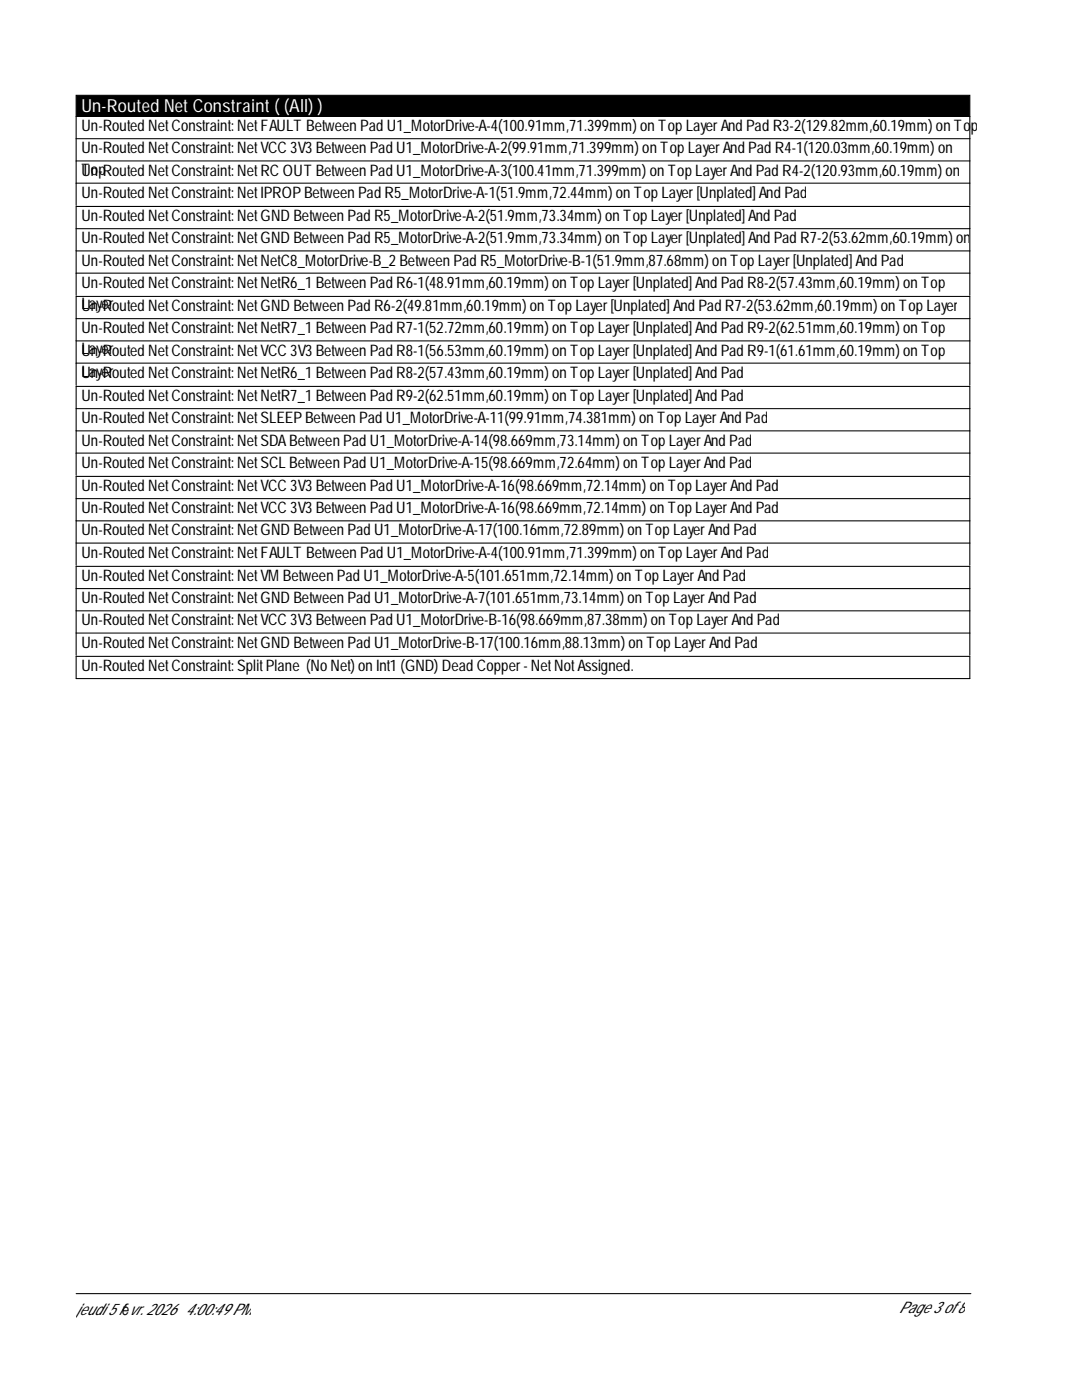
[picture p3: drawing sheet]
<svg xmlns="http://www.w3.org/2000/svg" width="216mm" height="279mm" viewBox="0 0 216 279" stroke-linecap="round" stroke-linejoin="round" font-family="sans-serif">
<defs><g id="words">
<text font-size="3.6" fill="#fff" x="16.2" y="22.4">Un-Routed NetConstraint( (All) )</text>
<g font-size="3.2">
<text x="16.2" y="26.2">Un-RoutedNetConstraint: NetFAULT BetweenPadU1_MotorDrive-A-4(100.91mm,71.399mm) onTopLayerAndPadR3-2(129.82mm,60.19mm) onTo</text>
<text x="193.7" y="26.2">p</text>
<text x="16.2" y="30.6">Un-RoutedNetConstraint: NetVCC 3V3BetweenPadU1_MotorDrive-A-2(99.91mm,71.399mm) onTopLayerAndPadR4-1(120.03mm,60.19mm) on</text>
<text x="16.2" y="34.8">To-RoutedNetConstraint: NetRC OUT BetweenPadU1_MotorDrive-A-3(100.41mm,71.399mm) onTopLayerAndPadR4-2(120.93mm,60.19mm) on</text>
<text x="16.2" y="35">Unp</text>
<text x="16.2" y="39.5">Un-RoutedNetConstraint: NetIPROPBetweenPadR5_MotorDrive-A-1(51.9mm,72.44mm) onTopLayer[Unplated] AndPad</text>
<text x="16.2" y="44.1">Un-RoutedNetConstraint: NetGND BetweenPadR5_MotorDrive-A-2(51.9mm,73.34mm) onTopLayer[Unplated] AndPad</text>
<text x="16.2" y="48.6">Un-RoutedNetConstraint: NetGND BetweenPadR5_MotorDrive-A-2(51.9mm,73.34mm) onTopLayer[Unplated] AndPadR7-2(53.62mm,60.19mm) on</text>
<text x="16.2" y="53">Un-RoutedNetConstraint: NetNetC8_MotorDrive-B_2BetweenPadR5_MotorDrive-B-1(51.9mm,87.68mm) onTopLayer[Unplated] AndPad</text>
<text x="16.2" y="57.4">Un-RoutedNetConstraint: NetNetR6_1 BetweenPadR6-1(48.91mm,60.19mm) onTopLayer[Unplated] AndPadR8-2(57.43mm,60.19mm) onTop</text>
<text x="16.2" y="61.7">Layer</text>
<text x="16.2" y="62.1">Un-RoutedNetConstraint: NetGND BetweenPadR6-2(49.81mm,60.19mm) onTopLayer[Unplated] AndPadR7-2(53.62mm,60.19mm) onTopLayer</text>
<text x="16.2" y="66.5">Un-RoutedNetConstraint: NetNetR7_1 BetweenPadR7-1(52.72mm,60.19mm) onTopLayer[Unplated] AndPadR9-2(62.51mm,60.19mm) onTop</text>
<text x="16.2" y="70.7">Layer</text>
<text x="16.2" y="71">Un-RoutedNetConstraint: NetVCC 3V3BetweenPadR8-1(56.53mm,60.19mm) onTopLayer[Unplated] AndPadR9-1(61.61mm,60.19mm) onTop</text>
<text x="16.2" y="75.2">Layer</text>
<text x="16.2" y="75.4">Un-RoutedNetConstraint: NetNetR6_1 BetweenPadR8-2(57.43mm,60.19mm) onTopLayer[Unplated] AndPad</text>
<text x="16.2" y="80">Un-RoutedNetConstraint: NetNetR7_1 BetweenPadR9-2(62.51mm,60.19mm) onTopLayer[Unplated] AndPad</text>
<text x="16.2" y="84.5">Un-RoutedNetConstraint: NetSLEEPBetweenPadU1_MotorDrive-A-11(99.91mm,74.381mm) onTopLayerAndPad</text>
<text x="16.2" y="88.9">Un-RoutedNetConstraint: NetSDABetweenPadU1_MotorDrive-A-14(98.669mm,73.14mm) onTopLayerAndPad</text>
<text x="16.2" y="93.3">Un-RoutedNetConstraint: NetSCL BetweenPadU1_MotorDrive-A-15(98.669mm,72.64mm) onTopLayerAndPad</text>
<text x="16.2" y="98">Un-RoutedNetConstraint: NetVCC 3V3BetweenPadU1_MotorDrive-A-16(98.669mm,72.14mm) onTopLayerAndPad</text>
<text x="16.2" y="102.4">Un-RoutedNetConstraint: NetVCC 3V3BetweenPadU1_MotorDrive-A-16(98.669mm,72.14mm) onTopLayerAndPad</text>
<text x="16.2" y="106.9">Un-RoutedNetConstraint: NetGND BetweenPadU1_MotorDrive-A-17(100.16mm,72.89mm) onTopLayerAndPad</text>
<text x="16.2" y="111.3">Un-RoutedNetConstraint: NetFAULT BetweenPadU1_MotorDrive-A-4(100.91mm,71.399mm) onTopLayerAndPad</text>
<text x="16.2" y="116">Un-RoutedNetConstraint: NetVMBetweenPadU1_MotorDrive-A-5(101.651mm,72.14mm) onTopLayerAndPad</text>
<text x="16.2" y="120.4">Un-RoutedNetConstraint: NetGND BetweenPadU1_MotorDrive-A-7(101.651mm,73.14mm) onTopLayerAndPad</text>
<text x="16.2" y="124.8">Un-RoutedNetConstraint: NetVCC 3V3BetweenPadU1_MotorDrive-B-16(98.669mm,87.38mm) onTopLayerAndPad</text>
<text x="16.2" y="129.3">Un-RoutedNetConstraint: NetGND BetweenPadU1_MotorDrive-B-17(100.16mm,88.13mm) onTopLayerAndPad</text>
<text x="16.2" y="133.9">Un-RoutedNetConstraint: SplitPlane (NoNet) onInt1 (GND) DeadCopper-NetNotAssigned.</text>
<text x="15.2" y="262.3">jeudi 5févr. 2026</text>
<text x="37" y="262.3">4:00:49PM</text>
<text x="179.4" y="262.1">Page3of8</text>
</g>
</g></defs>
<path d="M15.2 19h178.3v4.2h-178.3z" fill="#000" stroke="#000" stroke-width=".21"/>
<g fill="none" stroke="#000" stroke-width=".21">
<path d="M15.2 27.7h178.3M15.2 23.2v17.8M15.2 32.1h178.3M15.2 36.6h178.3M193.5 23.2v17.8M15.2 58.9v-17.7h178.3v17.7M15.2 45.6h178.3M15.2 50.1h178.3M15.2 54.5h178.3M15.2 76.9v-17.7h178.3v17.7M15.2 63.6h178.3M15.2 68h178.3"/>
<path d="M15.2 72.5h178.3M15.2 94.9v-17.8h178.3v17.8M15.2 81.6h178.3M15.2 86h178.3M15.2 90.4h178.3M15.2 99.5h178.3M15.2 112.8v-17.7h178.3v17.7M15.2 103.9h178.3M15.2 108.4h178.3M15.2 117.5h178.3M15.2 130.8v-17.8h178.3v17.8M15.2 131h178.3v4.4h-178.3z"/>
<path d="M15.2 121.9h178.3M15.2 126.3h178.3M15.2 258.2h178.5"/>
</g>
<use href="#words"/>
</svg>
